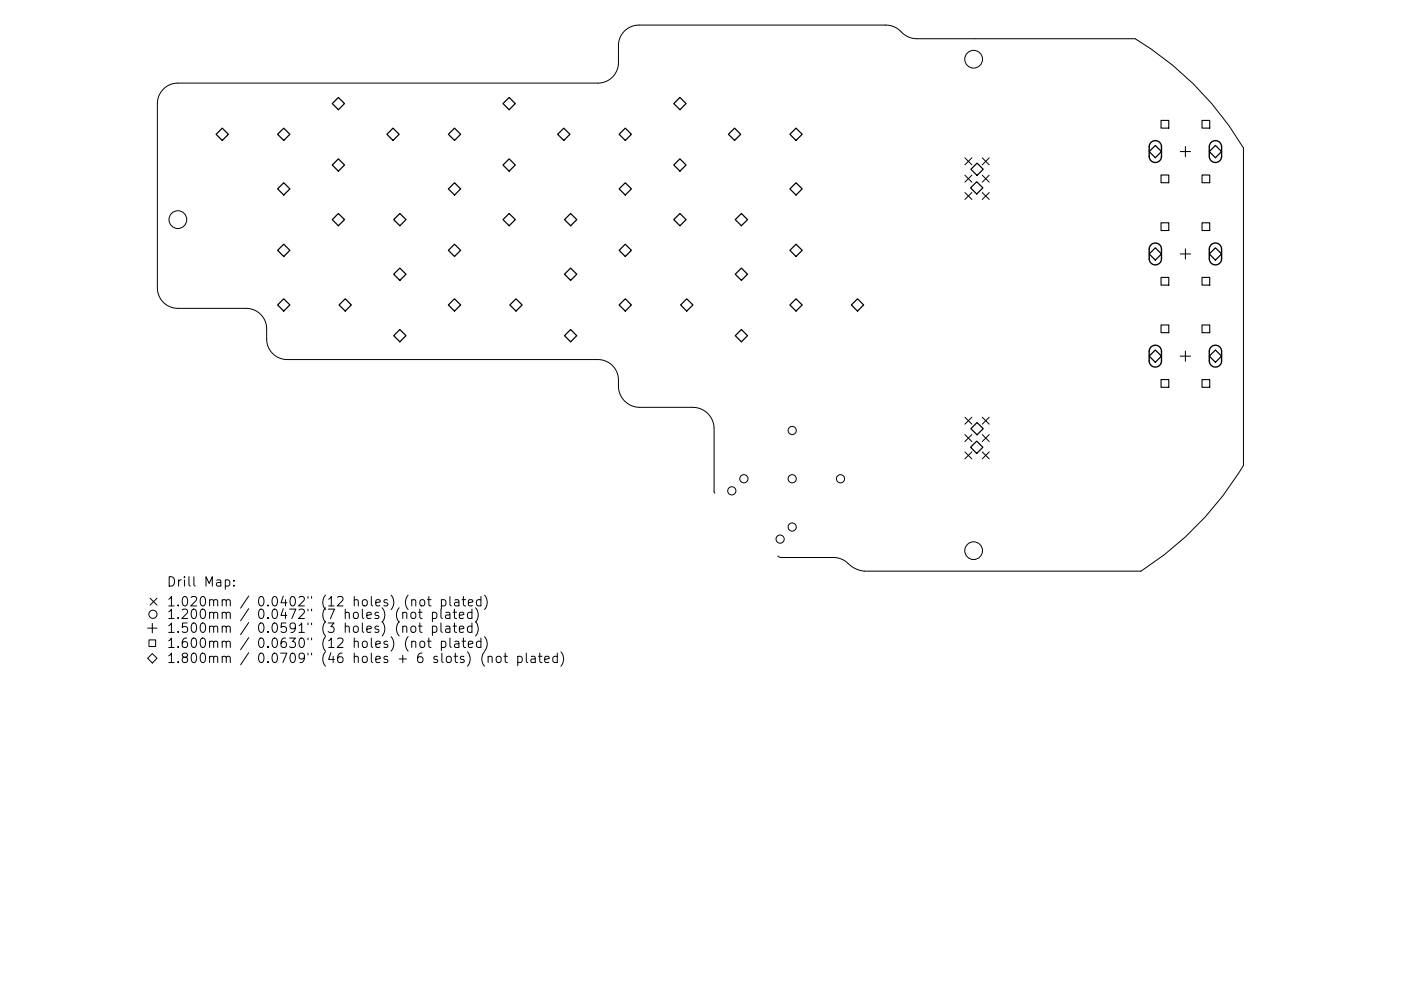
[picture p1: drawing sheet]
<svg xmlns="http://www.w3.org/2000/svg" width="297mm" height="210mm" viewBox="0 0 297 210" stroke-linecap="round" stroke-linejoin="round" font-family="sans-serif">
<defs><g id="words">
<g font-size="2.8">
<text x="35.3" y="124.5">Drill Map:</text>
<text x="35.3" y="128.7">1.020mm / 0.0402&quot; (12 holes) (not plated)</text>
<text x="35.3" y="131.3">1.200mm / 0.0472&quot; (7 holes) (not plated)</text>
<text x="35.3" y="134.3">1.500mm / 0.0591&quot; (3 holes) (not plated)</text>
<text x="35.3" y="137.5">1.600mm / 0.0630&quot; (12 holes) (not plated)</text>
<text x="35.3" y="140.7">1.800mm / 0.0709&quot; (46 holes + 6 slots) (not plated)</text>
</g>
</g></defs>
<g fill="none" stroke="#000" stroke-width=".21">
<path d="M204.6 33.5l1.5 1.5M204.6 37.2l1.5 1.4M206.1 33.5l-1.5 1.5M206.1 37.2l-1.5 1.4M208.3 37.2l1.4 1.4M208.3 33.5l1.4 1.5M209.7 33.5l-1.4 1.5M209.7 37.2l-1.4 1.4M204.6 40.8l1.5 1.5M206.1 40.8l-1.5 1.5M208.3 40.8l1.4 1.5M209.7 40.8l-1.4 1.5"/>
<path d="M204.6 88.5l1.5 1.5M204.6 92.2l1.5 1.5M204.6 95.9l1.5 1.5M206.1 88.5l-1.5 1.5M206.1 92.2l-1.5 1.5M206.1 95.9l-1.5 1.5M208.3 92.2l1.4 1.5M208.3 88.5l1.4 1.5M208.3 95.9l1.4 1.5M209.7 88.5l-1.4 1.5M209.7 92.2l-1.4 1.5M209.7 95.9l-1.4 1.5"/>
<path d="M151.6 104.6l-.2-.3v-13.5a4.5 4.5 0 0 0-4.5-4.4h-11.3a4.5 4.5 0 0 1-4.5-4.3v-1.5a4.3 4.3 0 0 0-4.3-4.3h-65.9a4.3 4.3 0 0 1-4.4-4.4v-2.1a4.3 4.3 0 0 0-4.3-4.4h-14.5a4.3 4.3 0 0 1-4.3-4.3v-39.1a4.3 4.3 0 0 1 4.3-4.4h89.1a4.3 4.3 0 0 0 4.3-4.3v-3.6a4.3 4.3 0 0 1 4.4-4.4h52.2a5.1 5.1 0 0 1 4 2 4.6 4.6 0 0 0 2.7 .9h46.3a66.7 66.7 0 0 1 22.9 23.2v67.3a67.8 67.8 0 0 1-21.7 22.5h-58.6a6.5 6.5 0 0 1-4.1-2.1l-1-.6-1.1-.2h-11.4l-.8-.3M31.3 133.3h2M31.6 135.8h1.4v1.4h-1.4zM31.8 126.9l1.5 1.5M32.3 138.7l1 1-1 1-1-1zM32.3 132.3v2M33.3 126.9l-1.5 1.5M47.8 123.1l.5-.1 .4 .4v.6l-.2 .3h-.7M49.6 124.2v.2M49.6 123.1v.2M85.4 130.1a.5 .5 0 0 1 .9 .1v1M85.4 133a.5 .5 0 0 1 .9 .1v1.1"/>
<path d="M87.3 127.4l.3-.2 .5 .1 .1 1.3M87.3 130a.54 .54 0 0 1 .9 .3v.6a.54 .54 0 0 1-.6 .4 .54 .54 0 0 1-.5-.4v-.6zM87.3 132.9a.54 .54 0 0 1 .9 .3v.6a.54 .54 0 0 1-.6 .4 .54 .54 0 0 1-.5-.4v-.6zM87.3 136.2l.3-.2 .5 .1 .1 1.3M88.7 129.9h.8M88.7 132.8h.8M89 129.2v1.7l.1 .2 .4 .1M89 132.2v1.7l.1 .2 .4 .1M89.1 127.4l.3-.2a.54 .54 0 0 1 .7 .4v.6a.54 .54 0 0 1-.6 .4 .54 .54 0 0 1-.5-.4zM89.1 136.2l.3-.2 .5 .1 .2 .3v.6a.54 .54 0 0 1-.6 .4 .54 .54 0 0 1-.5-.4zM90.6 127.2h.8M90.6 136h.8"/>
<path d="M90.9 126.6v1.7l.1 .2 .4 .1M90.9 135.4v1.7l.1 .2 .4 .1M91.7 130l.6-.1 .3 .4v.6l-.2 .2h-.7M91.7 132.9l.6-.1 .3 .4v.6l-.2 .3h-.7M91.7 129.9v2M91.7 132.8v2M93.5 129.2v1.7l.3 .3M93.5 132.2v1.7l.3 .3M93.6 127.3l.6-.1 .3 .4v.6l-.2 .3h-.7M93.6 136.1l.6-.1 .3 .4v.6l-.2 .3h-.7M93.6 127.2v2M93.6 136v2"/>
<path d="M94.5 130h.8l.1 1.2M94.5 132.9h.8l.1 1.3M95.4 126.6v1.7l.3 .3M95.4 130.4l-.7 .1a.39 .39 0 0 0-.3 .4 .39 .39 0 0 0 .3 .3l.7-.1M95.4 133.3l-.7 .1a.39 .39 0 0 0-.3 .4 .39 .39 0 0 0 .3 .4l.7-.1M95.4 135.4v1.7l.3 .3M96.1 129.9h.7M96.1 132.8h.7M96.3 129.2v1.7l.1 .2 .4 .1M96.3 132.2v1.7l.1 .2 .4 .1M96.4 127.3h.8l.1 1.3M96.4 136.1h.8l.1 1.3"/>
<path d="M97.3 127.7l-.7 .1a.39 .39 0 0 0-.3 .4 .39 .39 0 0 0 .3 .4l.7-.1M97.3 136.5l-.7 .1a.39 .39 0 0 0-.3 .4 .39 .39 0 0 0 .3 .4l.7-.1M97.4 130.6l.9-.2v-.4l-.6-.1-.3 .3 .1 .9h.8M97.4 133.5l.9-.2v-.4l-.6-.1-.3 .3 .1 1h.8M98 127.2h.7M98 136h.7M98.3 126.6v1.7v.2l.4 .1M98.3 135.4v1.7v.2l.4 .1M99.1 138.3a2.29 2.29 0 0 1 0 3M99.3 127.9l1-.2-.1-.4-.6-.1-.3 .3 .1 1h.8M99.3 136.7l1-.2-.1-.4-.6-.1-.3 .3 .1 1h.8M100.1 130l-.6-.1-.4 .4v.6l.2 .2h.8"/>
<path d="M100.1 132.9l-.6-.1-.4 .4v.6l.2 .3h.8M100.1 129.2v2M100.1 132.2v2M100.8 128.9a2.29 2.29 0 0 1 0 3.1M100.8 131.9a2.29 2.29 0 0 1 0 3M102 127.3l-.6-.1-.4 .4v.6l.2 .3h.8M102 136.1l-.6-.1-.4 .4v.6l.2 .3h.8M102 126.6v2M102 135.4v2M102.7 126.3a2.29 2.29 0 0 1 0 3M102.7 135.1a2.29 2.29 0 0 1 0 3M102.7 138.3a2.29 2.29 0 0 0 0 3"/>
<path d="M103.5 139.4a.5 .5 0 0 1 .8 .1v1.1M103.5 139.2v1.4M105.3 139.4a.54 .54 0 0 1 .5-.2 .54 .54 0 0 1 .5 .4l-.1 .8a.54 .54 0 0 1-.6 .2 .54 .54 0 0 1-.4-.4zM106.8 139.2h.8M107.1 138.6v1.7l.1 .2 .4 .1M109.8 139.3l.5-.1 .4 .4v.6l-.2 .3h-.7M109.8 139.2v2M111.6 138.6v1.7l.3 .3M112.6 139.3h.8l.1 1.3M113.5 139.7l-.7 .1a.39 .39 0 0 0-.3 .4 .39 .39 0 0 0 .3 .4l.7-.1M114.2 139.2h.7M114.4 138.6v1.7l.1 .2 .4 .1"/>
<path d="M115.5 139.9l.9-.2-.1-.4-.5-.1-.3 .3 .1 1h.7M118.2 139.3l-.6-.1-.4 .4v.6l.2 .3h.8M118.2 138.6v2M118.9 138.3a2.29 2.29 0 0 1 0 3"/>
<circle cx="206.4" cy="12.6" r="1.88"/>
<circle cx="37.7" cy="46.6" r="1.88"/>
<circle cx="168" cy="91.3" r=".87"/>
<circle cx="155.2" cy="104.1" r=".87"/>
<circle cx="157.7" cy="101.6" r=".87"/>
<circle cx="165.4" cy="114.4" r=".87"/>
<circle cx="168" cy="111.8" r=".87"/>
<circle cx="168" cy="101.6" r=".87"/>
<circle cx="178.2" cy="101.6" r=".87"/>
<circle cx="206.4" cy="116.8" r="1.88"/>
<circle cx="32.4" cy="130.3" r=".87"/>
</g>
<path d="M250.2 32.2h2.2M251.3 31.1v2.1M250.2 53.9h2.2M251.3 52.8v2.2M250.2 75.6h2.2M251.3 74.5v2.1" fill="none" stroke="#000" stroke-width=".22"/>
<path d="M246.2 25.5h1.6v1.7h-1.6zM246.2 37.1h1.6v1.7h-1.6zM254.9 25.5h1.6v1.7h-1.6zM254.9 37.1h1.6v1.7h-1.6zM246.2 47.3h1.6v1.6h-1.6zM246.2 58.9h1.6v1.6h-1.6zM254.9 47.3h1.6v1.6h-1.6zM254.9 58.9h1.6v1.6h-1.6zM246.2 68.9h1.6v1.7h-1.6zM254.9 68.9h1.6v1.7h-1.6zM246.2 80.5h1.6v1.7h-1.6zM254.9 80.5h1.6v1.7h-1.6z" fill="none" stroke="#000" stroke-width=".23"/>
<g fill="none" stroke="#000" stroke-width=".26">
<path d="M47.1 27.2l1.3 1.3-1.3 1.3-1.3-1.3zM60.2 27.2l1.3 1.3-1.3 1.3-1.3-1.3zM60.2 38.8l1.3 1.3-1.3 1.3-1.3-1.3zM70.4 22l1.3-1.3 1.3 1.3-1.3 1.3zM70.4 35l1.3-1.3 1.3 1.3-1.3 1.3zM83.3 27.2l1.3 1.3-1.3 1.3-1.3-1.3zM96.4 27.2l1.3 1.3-1.3 1.3-1.3-1.3zM96.4 38.8l1.3 1.3-1.3 1.3-1.3-1.3zM106.6 22l1.4-1.3 1.3 1.3-1.3 1.3zM106.6 35l1.4-1.3 1.3 1.3-1.3 1.3zM118.2 28.5l1.3-1.3 1.3 1.3-1.3 1.3zM132.6 27.2l1.3 1.3-1.3 1.3-1.3-1.3z"/>
<path d="M132.6 38.8l1.3 1.3-1.3 1.3-1.3-1.3zM142.9 22l1.3-1.3 1.3 1.3-1.3 1.3zM142.9 35l1.3-1.3 1.3 1.3-1.3 1.3zM155.7 27.2l1.3 1.3-1.3 1.3-1.3-1.3zM168.8 27.2l1.3 1.3-1.3 1.3-1.3-1.3zM168.8 38.8l1.3 1.3-1.3 1.3-1.3-1.3zM205.8 39.9l1.3-1.3 1.3 1.3-1.3 1.3zM205.9 35.9l1.3-1.3 1.3 1.3-1.3 1.3zM243.7 32.2l1.3-1.3 1.3 1.3-1.3 1.3zM257.7 30.9l1.3 1.3-1.3 1.3-1.3-1.3zM58.9 53.1l1.3-1.3 1.3 1.3-1.3 1.3zM70.4 46.6l1.3-1.3 1.3 1.3-1.3 1.3z"/>
<path d="M84.8 45.3l1.3 1.3-1.3 1.3-1.3-1.3zM84.8 56.9l1.3 1.3-1.3 1.3-1.3-1.3zM95.1 53.1l1.3-1.3 1.3 1.3-1.3 1.3zM106.6 46.6l1.4-1.3 1.3 1.3-1.3 1.3zM121 45.3l1.3 1.3-1.3 1.3-1.3-1.3zM121 56.9l1.3 1.3-1.3 1.3-1.3-1.3zM131.3 53.1l1.3-1.3 1.3 1.3-1.3 1.3zM142.9 46.6l1.3-1.3 1.3 1.3-1.3 1.3zM155.9 46.6l1.3-1.3 1.3 1.3-1.3 1.3zM155.9 58.2l1.3-1.3 1.3 1.3-1.3 1.3zM167.5 53.1l1.3-1.3 1.3 1.3-1.3 1.3zM245 52.6l1.3 1.3-1.3 1.3-1.3-1.3z"/>
<path d="M257.7 52.6l1.3 1.3-1.3 1.3-1.3-1.3zM60.2 63.4l1.3 1.3-1.3 1.3-1.3-1.3zM71.9 64.7l1.3-1.3 1.3 1.3-1.3 1.3zM84.8 69.9l1.3 1.3-1.3 1.3-1.3-1.3zM96.4 63.4l1.3 1.3-1.3 1.3-1.3-1.3zM108.1 64.7l1.3-1.3 1.3 1.3-1.3 1.3zM121 69.9l1.3 1.3-1.3 1.3-1.3-1.3zM132.6 63.4l1.3 1.3-1.3 1.3-1.3-1.3zM144.3 64.7l1.3-1.3 1.3 1.3-1.3 1.3zM157.2 69.9l1.3 1.3-1.3 1.3-1.3-1.3zM168.8 63.4l1.3 1.3-1.3 1.3-1.3-1.3zM180.5 64.7l1.3-1.3 1.3 1.3-1.3 1.3z"/>
<path d="M245 74.3l1.3 1.3-1.3 1.3-1.3-1.3zM257.7 74.3l1.3 1.3-1.3 1.3-1.3-1.3zM205.8 94.9l1.3-1.3 1.3 1.3-1.3 1.3zM205.9 90.9l1.3-1.3 1.3 1.3-1.3 1.4z"/>
</g>
<path d="M244 30.2a1.3 1.3 0 0 1 1.5-.3 1.3 1.3 0 0 1 .8 1.2v2.1a1.3 1.3 0 0 1-1.3 1.3 1.3 1.3 0 0 1-1.3-1.3v-2.2zM256.8 30.2a1.3 1.3 0 0 1 1.4-.3 1.3 1.3 0 0 1 .8 1.2v2.1a1.3 1.3 0 0 1-1.3 1.3 1.3 1.3 0 0 1-1.3-1.3v-2.2zM244 51.9a1.3 1.3 0 0 1 1.5-.2 1.3 1.3 0 0 1 .8 1.2v2a1.3 1.3 0 0 1-1.3 1.3 1.3 1.3 0 0 1-1.3-1.3v-2.1zM256.8 51.9a1.3 1.3 0 0 1 1.4-.2 1.3 1.3 0 0 1 .8 1.2v2a1.3 1.3 0 0 1-1.3 1.3 1.3 1.3 0 0 1-1.3-1.3v-2.1zM244 73.6a1.3 1.3 0 0 1 1.5-.3 1.3 1.3 0 0 1 .8 1.2v2.1a1.3 1.3 0 0 1-1.3 1.3 1.3 1.3 0 0 1-1.3-1.3v-2.2zM256.8 73.6a1.3 1.3 0 0 1 1.4-.3 1.3 1.3 0 0 1 .8 1.2v2.1a1.3 1.3 0 0 1-1.3 1.3 1.3 1.3 0 0 1-1.3-1.3v-2.2z" fill="none" stroke="#000" stroke-width=".29"/>
<use href="#words"/>
</svg>
